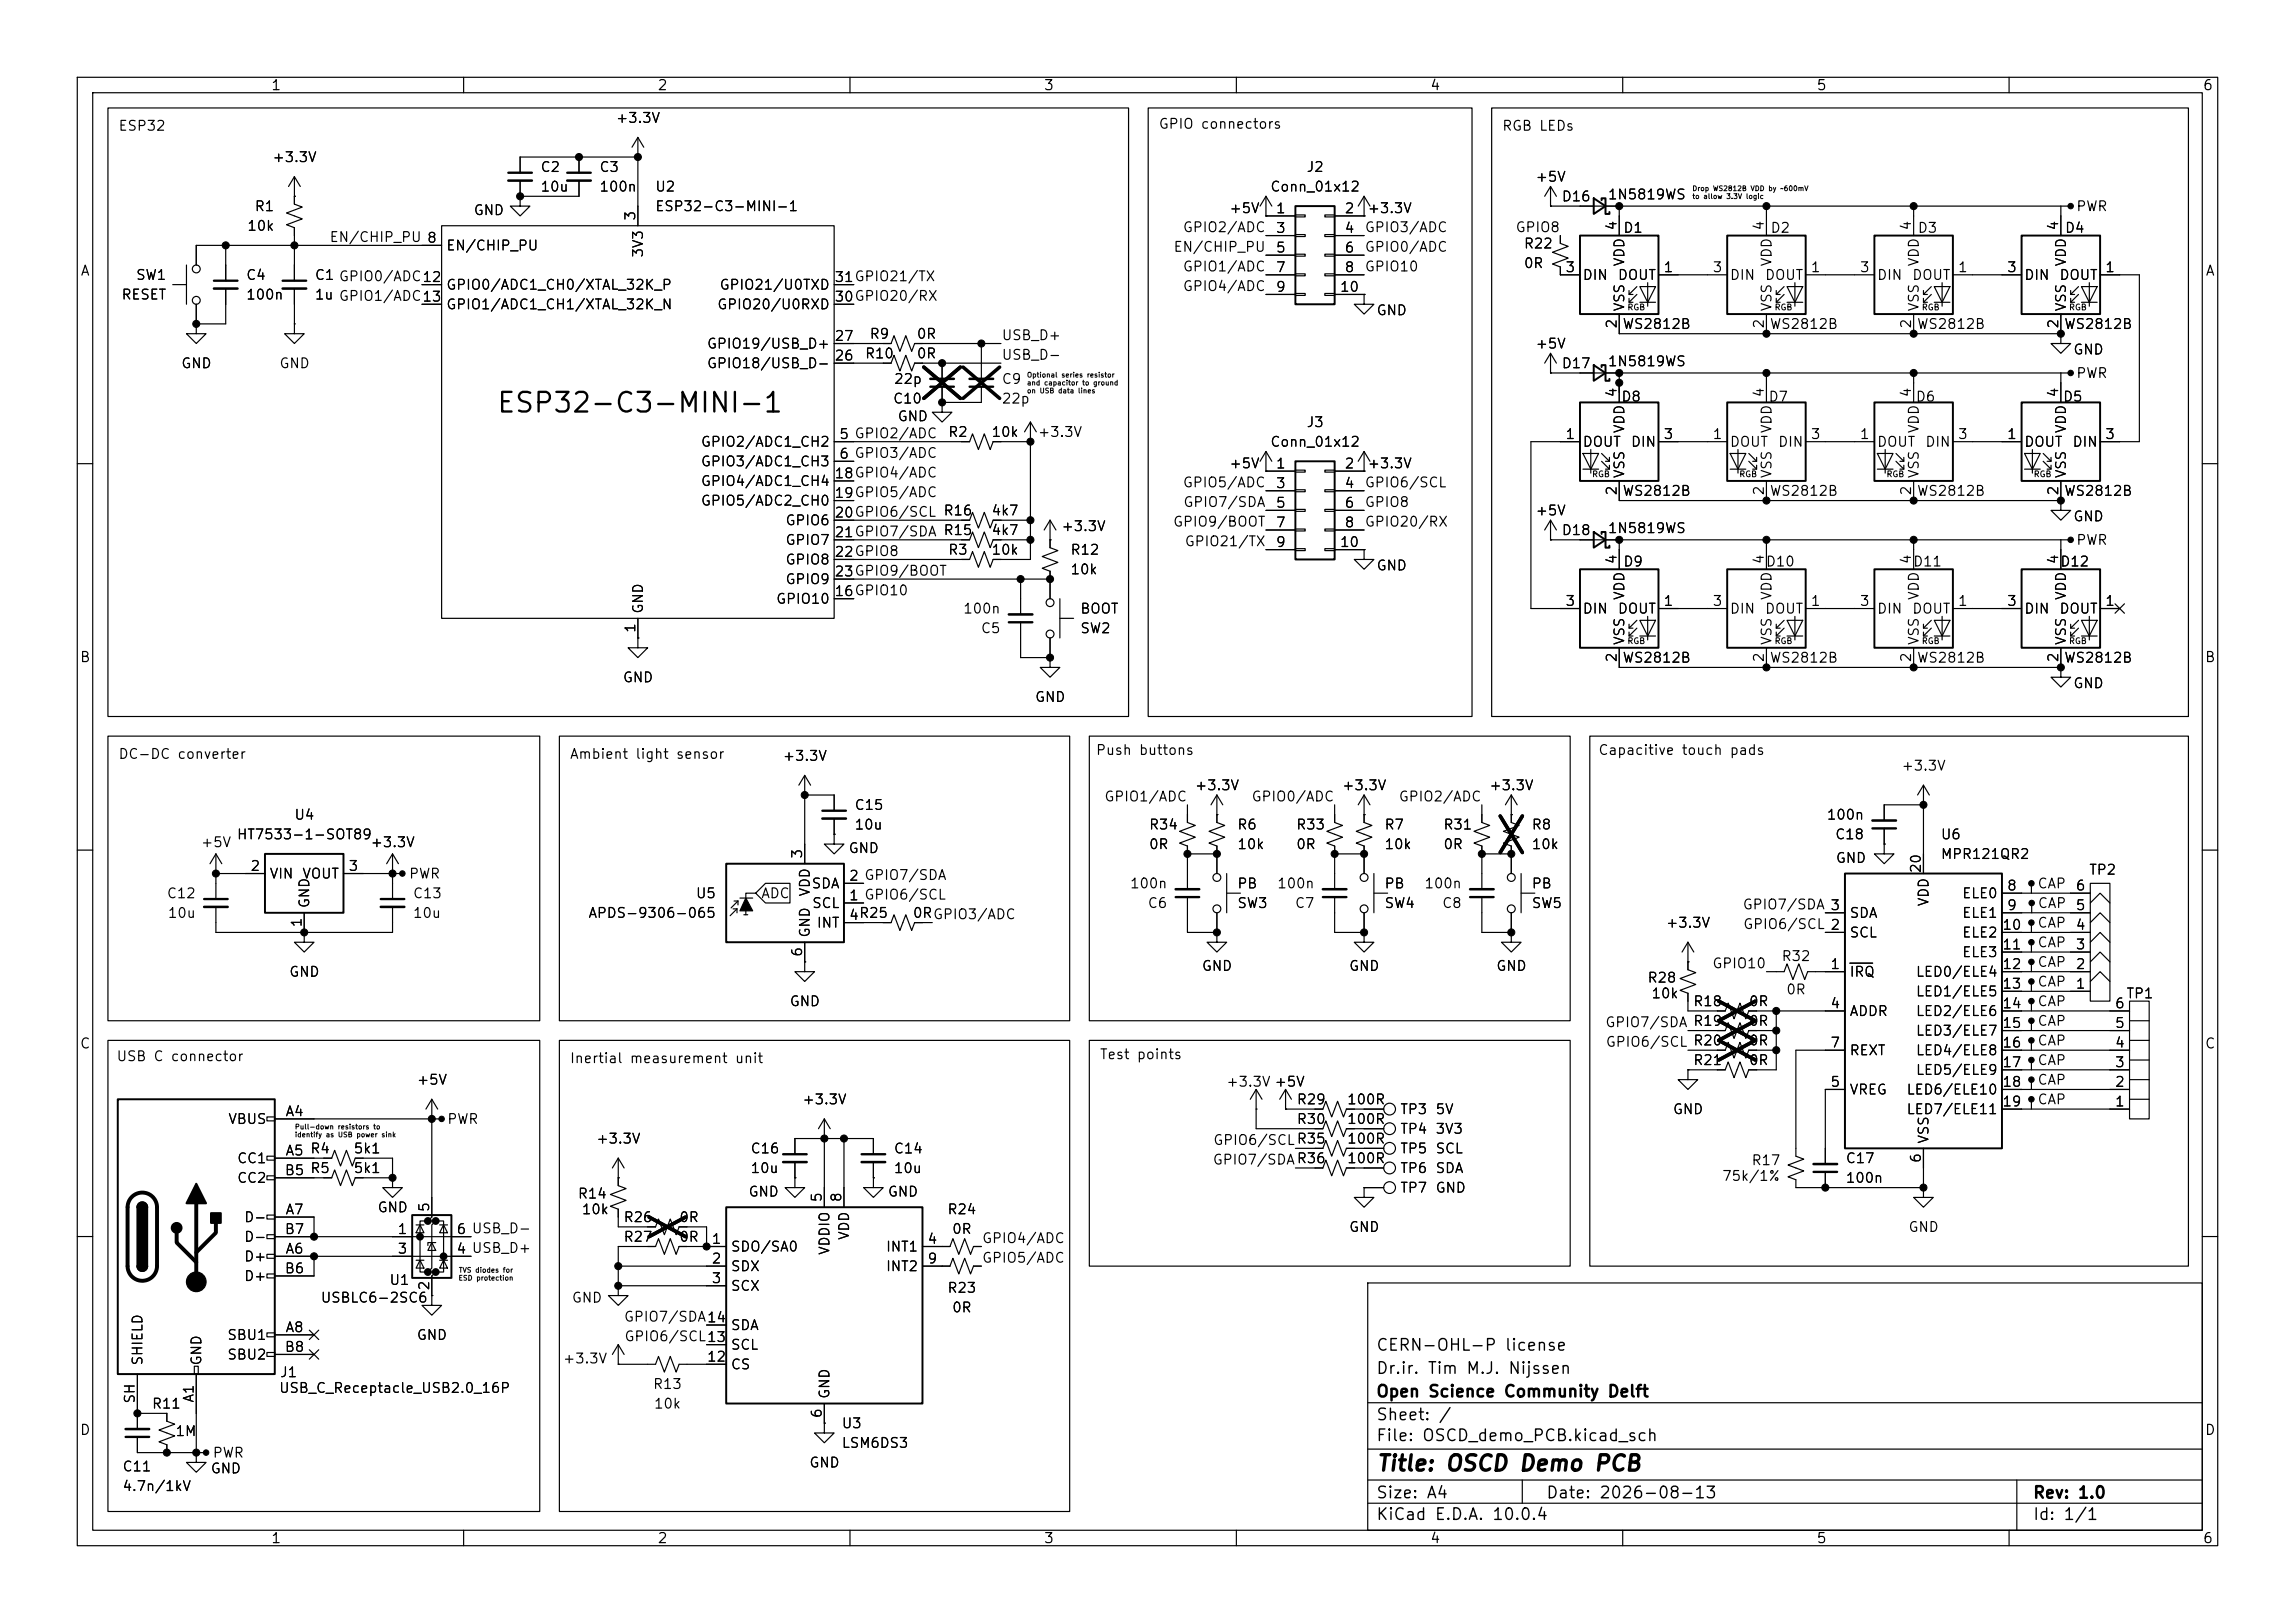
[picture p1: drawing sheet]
<svg xmlns="http://www.w3.org/2000/svg" width="297mm" height="210mm" viewBox="0 0 297 210" stroke-linecap="round" stroke-linejoin="round" font-family="sans-serif">
<defs><g id="words">
<text font-size="2.5" x="64.1" y="54">ESP32-C3-MINI-1</text>
<text font-size="2" x="178" y="190.8">Title: OSCD Demo PCB</text>
<g font-size="1.5">
<text x="178" y="178.2">Dr.ir. Tim M.J. Nijssen</text>
<text x="178" y="175.2">CERN-OHL-P license</text>
<text x="178" y="184.2">Sheet: /</text>
<text x="178" y="181.2">Open Science Community Delft</text>
<text x="178" y="186.9">File: OSCD_demo_PCB.kicad_sch</text>
<text x="178" y="197.1">KiCad E.D.A. 10.0.4</text>
<text x="178" y="194.3">Size: A4</text>
<text x="200" y="194.3">Date: 2026-08-13</text>
<text x="263" y="194.3">Rev: 1.0</text>
<text x="263" y="197.1">Id: 1/1</text>
</g>
<g font-size="1.3">
<text x="35" y="12">1</text>
<text x="85" y="12">2</text>
<text x="135" y="12">3</text>
<text x="185" y="12">4</text>
<text x="235" y="12">5</text>
<text x="285" y="12">6</text>
<text x="15.2" y="17.2">ESP32</text>
<text x="79.6" y="16.2">+3.3V</text>
<text x="149.9" y="17">GPIO connectors</text>
<text x="194.3" y="17.2">RGB LEDs</text>
<text x="35.2" y="21.3">+3.3V</text>
<text x="69.9" y="22.6">C2</text>
<text x="77.5" y="22.6">C3</text>
<text x="169" y="22.6">J2</text>
<text x="198.6" y="23.8">+5V</text>
<text x="32.9" y="27.6">R1</text>
<text x="61.2" y="28.1">GND</text>
<text x="69.9" y="25.1">10u</text>
<text x="77.5" y="25.1">100n</text>
<text x="82.5" y="28.6" transform="rotate(-90 82.5 28.6)">3</text>
<text x="84.7" y="25.1">U2</text>
<text x="84.7" y="27.6">ESP32-C3-MINI-1</text>
<text x="159" y="27.9">+5V</text>
<text x="164.3" y="25.1">Conn_01x12</text>
<text x="165" y="27.9">1</text>
<text x="173.9" y="27.9">2</text>
<text x="176.9" y="27.9">+3.3V</text>
<text x="202" y="26.4">D16</text>
<text x="208" y="26.1">1N5819WS</text>
<text x="209.5" y="29.9" transform="rotate(-90 209.5 29.9)">4</text>
<text x="228.6" y="29.9" transform="rotate(-90 228.6 29.9)">4</text>
<text x="247.6" y="29.9" transform="rotate(-90 247.6 29.9)">4</text>
<text x="266.7" y="29.9" transform="rotate(-90 266.7 29.9)">4</text>
<text x="268.6" y="27.6">PWR</text>
<text x="10.3" y="36">A</text>
<text x="31.9" y="30.2">10k</text>
<text x="42.6" y="31.6">EN/CHIP_PU 8</text>
<text x="55.2" y="31.7">8</text>
<text x="57.7" y="32.7">EN/CHIP_PU</text>
<text x="83.5" y="33.4" transform="rotate(-90 83.5 33.4)">3V3</text>
<text x="151.8" y="32.9">EN/CHIP_PU</text>
<text x="153" y="35.4">GPIO1/ADC</text>
<text x="153" y="30.4">GPIO2/ADC</text>
<text x="165" y="30.5">3</text>
<text x="165" y="33">5</text>
<text x="165" y="35.5">7</text>
<text x="173.9" y="30.5">4</text>
<text x="173.9" y="33">6</text>
<text x="173.9" y="35.5">8</text>
<text x="176.5" y="35.4">GPIO10</text>
<text x="176.5" y="30.4">GPIO3/ADC</text>
<text x="176.5" y="32.9">GPIO0/ADC</text>
<text x="196" y="30.4">GPIO8</text>
<text x="197.1" y="35">0R</text>
<text x="197.1" y="32.5">R22</text>
<text x="202.5" y="35.5">3</text>
<text x="210" y="30.4">D1</text>
<text x="210.5" y="34.6" transform="rotate(-90 210.5 34.6)">VDD</text>
<text x="215.2" y="35.5">1</text>
<text x="221.5" y="35.5">3</text>
<text x="229" y="30.4">D2</text>
<text x="229.6" y="34.6" transform="rotate(-90 229.6 34.6)">VDD</text>
<text x="234.2" y="35.5">1</text>
<text x="240.6" y="35.5">3</text>
<text x="248.1" y="30.4">D3</text>
<text x="248.6" y="34.6" transform="rotate(-90 248.6 34.6)">VDD</text>
<text x="253.3" y="35.5">1</text>
<text x="259.6" y="35.5">3</text>
<text x="267.1" y="30.4">D4</text>
<text x="267.7" y="34.6" transform="rotate(-90 267.7 34.6)">VDD</text>
<text x="272.3" y="35.5">1</text>
<text x="285.3" y="36">A</text>
<text x="15.6" y="39.1">RESET</text>
<text x="17.5" y="36.5">SW1</text>
<text x="31.8" y="36.5">C4</text>
<text x="31.8" y="39.1">100n</text>
<text x="40.6" y="36.5">C1 GPIO0/ADC12</text>
<text x="40.6" y="39.1">1u GPIO1/ADC13</text>
<text x="40.6" y="36.5">C1</text>
<text x="40.6" y="39.1">1u</text>
<text x="54.6" y="36.8">12</text>
<text x="54.6" y="39.3">13</text>
<text x="57.7" y="37.8">GPIO0/ADC1_CH0/XTAL_32K_P</text>
<text x="57.7" y="40.3">GPIO1/ADC1_CH1/XTAL_32K_N</text>
<text x="92.7" y="40.3">GPIO20/U0RXD</text>
<text x="93" y="37.8">GPIO21/U0TXD</text>
<text x="107.9" y="39.3">30GPIO20/RX</text>
<text x="107.9" y="36.8">31GPIO21/TX</text>
<text x="107.9" y="39.3">30</text>
<text x="107.9" y="36.8">31</text>
<text x="153" y="38">GPIO4/ADC</text>
<text x="165" y="38.1">9</text>
<text x="173.3" y="38.1">10</text>
<text x="178" y="41.1">GND</text>
<text x="204.7" y="36.5">DIN</text>
<text x="209.3" y="36.5">DOUT</text>
<text x="210.5" y="40.4" transform="rotate(-90 210.5 40.4)">VSS</text>
<text x="223.8" y="36.5">DIN</text>
<text x="228.3" y="36.5">DOUT</text>
<text x="229.6" y="40.4" transform="rotate(-90 229.6 40.4)">VSS</text>
<text x="242.8" y="36.5">DIN</text>
<text x="247.4" y="36.5">DOUT</text>
<text x="248.6" y="40.4" transform="rotate(-90 248.6 40.4)">VSS</text>
<text x="261.9" y="36.5">DIN</text>
<text x="266.4" y="36.5">DOUT</text>
<text x="267.7" y="40.4" transform="rotate(-90 267.7 40.4)">VSS</text>
<text x="23.4" y="48">GND</text>
<text x="36.1" y="48">GND</text>
<text x="91.4" y="48">GPIO18/USB_D-</text>
<text x="91.4" y="45.4">GPIO19/USB_D+</text>
<text x="107.9" y="47">26</text>
<text x="107.9" y="44.4">27</text>
<text x="111.8" y="46.7">R10</text>
<text x="112.5" y="44.2">R9</text>
<text x="118.5" y="46.7">0R</text>
<text x="118.5" y="44.2">0R</text>
<text x="129.5" y="46.9">USB_D-</text>
<text x="129.5" y="44.3">USB_D+</text>
<text x="198.6" y="45.4">+5V</text>
<text x="202" y="48">D17</text>
<text x="208" y="47.7">1N5819WS</text>
<text x="209.5" y="42.6" transform="rotate(-90 209.5 42.6)">2</text>
<text x="209.9" y="42.9">WS2812B</text>
<text x="228.6" y="42.6" transform="rotate(-90 228.6 42.6)">2</text>
<text x="228.9" y="42.9">WS2812B</text>
<text x="247.6" y="42.6" transform="rotate(-90 247.6 42.6)">2</text>
<text x="248" y="42.9">WS2812B</text>
<text x="266.7" y="42.6" transform="rotate(-90 266.7 42.6)">2</text>
<text x="267" y="42.9">WS2812B</text>
<text x="268.2" y="46.2">GND</text>
<text x="115.5" y="52.5">C10</text>
<text x="115.6" y="50">22p</text>
<text x="129.5" y="50">C9</text>
<text x="129.5" y="52.5">22p</text>
<text x="209.5" y="51.5" transform="rotate(-90 209.5 51.5)">4</text>
<text x="209.7" y="52.3">D8</text>
<text x="228.6" y="51.5" transform="rotate(-90 228.6 51.5)">4</text>
<text x="228.8" y="52.3">D7</text>
<text x="247.6" y="51.5" transform="rotate(-90 247.6 51.5)">4</text>
<text x="247.8" y="52.3">D6</text>
<text x="266.7" y="51.5" transform="rotate(-90 266.7 51.5)">4</text>
<text x="266.9" y="52.3">D5</text>
<text x="268.6" y="49.2">PWR</text>
<text x="90.6" y="58.1">GPIO2/ADC1_CH2</text>
<text x="108.5" y="57.1">5 GPIO2/ADC</text>
<text x="108.5" y="59.7">6 GPIO3/ADC</text>
<text x="108.5" y="57.1">5</text>
<text x="108.5" y="59.7">6</text>
<text x="116.1" y="54.8">GND</text>
<text x="122.6" y="56.9">R2</text>
<text x="128.2" y="56.9">10k</text>
<text x="134.2" y="56.9">+3.3V</text>
<text x="164.3" y="58.1">Conn_01x12</text>
<text x="169" y="55.6">J3</text>
<text x="202.5" y="57.1">1</text>
<text x="204.7" y="58.1">DOUT</text>
<text x="210.5" y="56.2" transform="rotate(-90 210.5 56.2)">VDD</text>
<text x="211" y="58.1">DIN</text>
<text x="215.2" y="57.1">3</text>
<text x="221.5" y="57.1">1</text>
<text x="223.8" y="58.1">DOUT</text>
<text x="229.6" y="56.2" transform="rotate(-90 229.6 56.2)">VDD</text>
<text x="230" y="58.1">DIN</text>
<text x="234.2" y="57.1">3</text>
<text x="240.6" y="57.1">1</text>
<text x="242.8" y="58.1">DOUT</text>
<text x="248.6" y="56.2" transform="rotate(-90 248.6 56.2)">VDD</text>
<text x="249.1" y="58.1">DIN</text>
<text x="253.3" y="57.1">3</text>
<text x="259.6" y="57.1">1</text>
<text x="261.9" y="58.1">DOUT</text>
<text x="267.7" y="56.2" transform="rotate(-90 267.7 56.2)">VDD</text>
<text x="268.1" y="58.1">DIN</text>
<text x="272.3" y="57.1">3</text>
<text x="90.6" y="60.7">GPIO3/ADC1_CH3</text>
<text x="90.6" y="63.2">GPIO4/ADC1_CH4</text>
<text x="90.6" y="65.7">GPIO5/ADC2_CH0</text>
<text x="107.9" y="62.2">18GPIO4/ADC</text>
<text x="107.9" y="64.7">19GPIO5/ADC</text>
<text x="107.9" y="62.2">18</text>
<text x="107.9" y="64.7">19</text>
<text x="153" y="63.4">GPIO5/ADC</text>
<text x="153" y="65.9">GPIO7/SDA</text>
<text x="159" y="60.9">+5V</text>
<text x="165" y="60.9">1</text>
<text x="165" y="63.5">3</text>
<text x="173.9" y="60.9">2</text>
<text x="173.9" y="63.5">4</text>
<text x="176.5" y="63.4">GPIO6/SCL</text>
<text x="176.5" y="65.9">GPIO8</text>
<text x="176.9" y="60.9">+3.3V</text>
<text x="209.5" y="64.2" transform="rotate(-90 209.5 64.2)">2</text>
<text x="209.9" y="64.5">WS2812B</text>
<text x="210.5" y="62" transform="rotate(-90 210.5 62)">VSS</text>
<text x="228.6" y="64.2" transform="rotate(-90 228.6 64.2)">2</text>
<text x="228.9" y="64.5">WS2812B</text>
<text x="229.6" y="62" transform="rotate(-90 229.6 62)">VSS</text>
<text x="247.6" y="64.2" transform="rotate(-90 247.6 64.2)">2</text>
<text x="248" y="64.5">WS2812B</text>
<text x="248.6" y="62" transform="rotate(-90 248.6 62)">VSS</text>
<text x="266.7" y="64.2" transform="rotate(-90 266.7 64.2)">2</text>
<text x="267" y="64.5">WS2812B</text>
<text x="267.7" y="62" transform="rotate(-90 267.7 62)">VSS</text>
<text x="101.6" y="68.3">GPIO6</text>
<text x="101.6" y="70.8">GPIO7</text>
<text x="107.9" y="67.3">20GPIO6/SCL R16</text>
<text x="107.9" y="69.8">21GPIO7/SDA R15</text>
<text x="107.9" y="67.3">20</text>
<text x="107.9" y="69.8">21</text>
<text x="122" y="69.6">R15</text>
<text x="122" y="67">R16</text>
<text x="128.2" y="69.6">4k7</text>
<text x="128.2" y="67">4k7</text>
<text x="137.3" y="69">+3.3V</text>
<text x="151.7" y="68.5">GPIO9/BOOT</text>
<text x="153.2" y="71">GPIO21/TX</text>
<text x="165" y="66">5</text>
<text x="165" y="68.6">7</text>
<text x="165" y="71.1">9</text>
<text x="173.3" y="71.1">10</text>
<text x="173.9" y="66">6</text>
<text x="173.9" y="68.6">8</text>
<text x="176.5" y="68.5">GPIO20/RX</text>
<text x="198.6" y="67">+5V</text>
<text x="202" y="69.6">D18</text>
<text x="208" y="69.3">1N5819WS</text>
<text x="268.2" y="67.8">GND</text>
<text x="268.6" y="70.8">PWR</text>
<text x="101.6" y="73.4">GPIO8</text>
<text x="101.6" y="75.9">GPIO9</text>
<text x="107.9" y="77.4">16GPIO10</text>
<text x="107.9" y="72.4">22GPIO8</text>
<text x="107.9" y="74.9">23GPIO9/BOOT</text>
<text x="107.9" y="77.4">16</text>
<text x="107.9" y="72.4">22</text>
<text x="107.9" y="74.9">23</text>
<text x="122.6" y="72.1">R3</text>
<text x="128.2" y="72.1">10k</text>
<text x="138.4" y="74.6">10k</text>
<text x="138.4" y="72.1">R12</text>
<text x="178" y="74.1">GND</text>
<text x="209.5" y="73.1" transform="rotate(-90 209.5 73.1)">4</text>
<text x="210" y="73.6">D9</text>
<text x="210.5" y="77.7" transform="rotate(-90 210.5 77.7)">VDD</text>
<text x="228.4" y="73.6">D10</text>
<text x="228.6" y="73.1" transform="rotate(-90 228.6 73.1)">4</text>
<text x="229.6" y="77.7" transform="rotate(-90 229.6 77.7)">VDD</text>
<text x="247.5" y="73.6">D11</text>
<text x="247.6" y="73.1" transform="rotate(-90 247.6 73.1)">4</text>
<text x="248.6" y="77.7" transform="rotate(-90 248.6 77.7)">VDD</text>
<text x="266.5" y="73.6">D12</text>
<text x="266.7" y="73.1" transform="rotate(-90 266.7 73.1)">4</text>
<text x="267.7" y="77.7" transform="rotate(-90 267.7 77.7)">VDD</text>
<text x="82.5" y="82" transform="rotate(-90 82.5 82)">1</text>
<text x="83.5" y="79.5" transform="rotate(-90 83.5 79.5)">GND</text>
<text x="100.3" y="78.4">GPIO10</text>
<text x="124.5" y="79.7">100n</text>
<text x="126.8" y="82.2">C5</text>
<text x="139.7" y="82.3">SW2</text>
<text x="139.7" y="79.7">BOOT</text>
<text x="202.5" y="78.7">3</text>
<text x="204.7" y="79.7">DIN</text>
<text x="209.3" y="79.7">DOUT</text>
<text x="210.5" y="83.6" transform="rotate(-90 210.5 83.6)">VSS</text>
<text x="215.2" y="78.7">1</text>
<text x="221.5" y="78.7">3</text>
<text x="223.8" y="79.7">DIN</text>
<text x="228.3" y="79.7">DOUT</text>
<text x="229.6" y="83.6" transform="rotate(-90 229.6 83.6)">VSS</text>
<text x="234.2" y="78.7">1</text>
<text x="240.6" y="78.7">3</text>
<text x="242.8" y="79.7">DIN</text>
<text x="247.4" y="79.7">DOUT</text>
<text x="248.6" y="83.6" transform="rotate(-90 248.6 83.6)">VSS</text>
<text x="253.3" y="78.7">1</text>
<text x="259.6" y="78.7">3</text>
<text x="261.9" y="79.7">DIN</text>
<text x="266.4" y="79.7">DOUT</text>
<text x="267.7" y="83.6" transform="rotate(-90 267.7 83.6)">VSS</text>
<text x="272.3" y="78.7">1</text>
<text x="10.3" y="86">B</text>
<text x="80.5" y="88.6">GND</text>
<text x="209.5" y="85.8" transform="rotate(-90 209.5 85.8)">2</text>
<text x="209.9" y="86.1">WS2812B</text>
<text x="228.6" y="85.8" transform="rotate(-90 228.6 85.8)">2</text>
<text x="228.9" y="86.1">WS2812B</text>
<text x="247.6" y="85.8" transform="rotate(-90 247.6 85.8)">2</text>
<text x="248" y="86.1">WS2812B</text>
<text x="266.7" y="85.8" transform="rotate(-90 266.7 85.8)">2</text>
<text x="267" y="86.1">WS2812B</text>
<text x="268.2" y="89.4">GND</text>
<text x="285.3" y="86">B</text>
<text x="133.9" y="91.1">GND</text>
<text x="15.2" y="98.5">DC-DC converter</text>
<text x="73.7" y="98.5">Ambient light sensor</text>
<text x="101.2" y="98.8">+3.3V</text>
<text x="141.7" y="98">Push buttons</text>
<text x="206.8" y="98">Capacitive touch pads</text>
<text x="246" y="100">+3.3V</text>
<text x="38" y="106.4">U4</text>
<text x="110.5" y="105.1">C15</text>
<text x="110.5" y="107.7">10u</text>
<text x="142.8" y="104">GPIO1/ADC</text>
<text x="148.6" y="107.7">R34</text>
<text x="154.5" y="102.6">+3.3V</text>
<text x="160" y="107.7">R6</text>
<text x="161.9" y="104">GPIO0/ADC</text>
<text x="167.6" y="107.7">R33</text>
<text x="173.6" y="102.6">+3.3V</text>
<text x="179.1" y="107.7">R7</text>
<text x="180.9" y="104">GPIO2/ADC</text>
<text x="186.7" y="107.7">R31</text>
<text x="192.6" y="102.6">+3.3V</text>
<text x="198.1" y="107.7">R8</text>
<text x="236.3" y="106.4">100n</text>
<text x="25.9" y="109.9">+5V</text>
<text x="30.6" y="108.9">HT7533-1-SOT89</text>
<text x="32.3" y="113">2</text>
<text x="45" y="113">3</text>
<text x="47.9" y="109.9">+3.3V</text>
<text x="104.1" y="111.2" transform="rotate(-90 104.1 111.2)">3</text>
<text x="109.7" y="110.7">GND</text>
<text x="148.6" y="110.2">0R</text>
<text x="160" y="110.2">10k</text>
<text x="167.6" y="110.2">0R</text>
<text x="179.1" y="110.2">10k</text>
<text x="186.7" y="110.2">0R</text>
<text x="198.1" y="110.2">10k</text>
<text x="237.4" y="108.9">C18</text>
<text x="237.5" y="112">GND</text>
<text x="248.9" y="113.1" transform="rotate(-90 248.9 113.1)">20</text>
<text x="251.1" y="111.5">MPR121QR2</text>
<text x="251.1" y="108.9">U6</text>
<text x="270.3" y="113.5">TP2</text>
<text x="21.5" y="116.5">C12</text>
<text x="21.6" y="119.1">10u</text>
<text x="34.8" y="114">VIN</text>
<text x="39" y="114">VOUT</text>
<text x="40.3" y="117.6" transform="rotate(-90 40.3 117.6)">GND</text>
<text x="52.8" y="114">PWR</text>
<text x="53.3" y="116.5">C13</text>
<text x="53.3" y="119.1">10u</text>
<text x="76" y="119.1">APDS-9306-065</text>
<text x="90" y="116.5">U5</text>
<text x="98.4" y="116.5">ADC</text>
<text x="104.9" y="115.3">SDA</text>
<text x="105" y="117.8">SCL</text>
<text x="105.1" y="116.1" transform="rotate(-90 105.1 116.1)">VDD</text>
<text x="109.8" y="116.8">1 GPIO6/SCL</text>
<text x="109.8" y="114.3">2 GPIO7/SDA</text>
<text x="109.8" y="119.4">4R25</text>
<text x="109.8" y="116.8">1</text>
<text x="109.8" y="114.3">2</text>
<text x="118" y="119.1">0RGPIO3/ADC</text>
<text x="118" y="119.1">0R</text>
<text x="146.1" y="115.3">100n</text>
<text x="148.4" y="117.8">C6</text>
<text x="160" y="117.8">SW3</text>
<text x="160" y="115.3">PB</text>
<text x="165.2" y="115.3">100n</text>
<text x="167.5" y="117.8">C7</text>
<text x="179.1" y="117.8">SW4</text>
<text x="179.1" y="115.3">PB</text>
<text x="184.2" y="115.3">100n</text>
<text x="186.5" y="117.8">C8</text>
<text x="198.1" y="117.8">SW5</text>
<text x="198.1" y="115.3">PB</text>
<text x="225.4" y="118">GPIO7/SDA 3</text>
<text x="236.8" y="118.1">3</text>
<text x="239.3" y="119.1">SDA</text>
<text x="249.9" y="117.4" transform="rotate(-90 249.9 117.4)">VDD</text>
<text x="253.8" y="116.5">ELE0</text>
<text x="253.8" y="119.1">ELE1</text>
<text x="259.6" y="115.5">8</text>
<text x="259.6" y="118.1">9</text>
<text x="263.6" y="115.3">CAP</text>
<text x="263.6" y="117.8">CAP</text>
<text x="268.5" y="118.1">5</text>
<text x="268.5" y="115.5">6</text>
<text x="39.3" y="120.1" transform="rotate(-90 39.3 120.1)">1</text>
<text x="104.1" y="123.9" transform="rotate(-90 104.1 123.9)">6</text>
<text x="105.1" y="121.4" transform="rotate(-90 105.1 121.4)">GND</text>
<text x="105.6" y="120.4">INT</text>
<text x="155.4" y="125.9">GND</text>
<text x="174.5" y="125.9">GND</text>
<text x="193.5" y="125.9">GND</text>
<text x="215.5" y="120.4">+3.3V</text>
<text x="221.5" y="125.6">GPIO10</text>
<text x="225.5" y="120.5">GPIO6/SCL 2</text>
<text x="230.5" y="124.7">R32</text>
<text x="236.8" y="125.7">1</text>
<text x="236.8" y="120.6">2</text>
<text x="239.3" y="121.6">SCL</text>
<text x="253.8" y="121.6">ELE2</text>
<text x="253.8" y="124.2">ELE3</text>
<text x="259" y="120.6">10</text>
<text x="259" y="123.2">11</text>
<text x="259" y="125.7">12</text>
<text x="263.6" y="122.9">CAP</text>
<text x="263.6" y="120.4">CAP</text>
<text x="263.6" y="125.4">CAP</text>
<text x="268.5" y="125.7">2</text>
<text x="268.5" y="123.2">3</text>
<text x="268.5" y="120.6">4</text>
<text x="37.3" y="126.7">GND</text>
<text x="102.1" y="130.5">GND</text>
<text x="213.1" y="127.5">R28</text>
<text x="213.6" y="129.5">10k</text>
<text x="219" y="130.5">R18</text>
<text x="226.2" y="130.5">0R</text>
<text x="231.1" y="129">0R</text>
<text x="236.8" y="130.8">4</text>
<text x="239.3" y="126.7">IRQ</text>
<text x="239.3" y="131.8">ADDR</text>
<text x="247.8" y="126.7">LED0/ELE4</text>
<text x="247.8" y="129.2">LED1/ELE5</text>
<text x="247.8" y="131.8">LED2/ELE6</text>
<text x="259" y="128.2">13</text>
<text x="259" y="130.8">14</text>
<text x="263.6" y="128">CAP</text>
<text x="263.6" y="130.5">CAP</text>
<text x="268.5" y="128.2">1</text>
<text x="273.6" y="130.8">6</text>
<text x="275.1" y="129.5">TP1</text>
<text x="10.3" y="136">C</text>
<text x="15" y="137.6">USB C connector</text>
<text x="73.7" y="137.9">Inertial measurement unit</text>
<text x="142.2" y="137.4">Test points</text>
<text x="207.7" y="133.2">GPIO7/SDA R19</text>
<text x="207.7" y="135.8">GPIO6/SCL R20</text>
<text x="219" y="135.6">R20</text>
<text x="219" y="133.1">R19</text>
<text x="226.2" y="135.6">0R</text>
<text x="226.2" y="133.1">0R</text>
<text x="236.8" y="135.9">7</text>
<text x="239.3" y="136.9">REXT</text>
<text x="247.8" y="134.3">LED3/ELE7</text>
<text x="247.8" y="136.9">LED4/ELE8</text>
<text x="259" y="133.3">15</text>
<text x="259" y="135.9">16</text>
<text x="263.6" y="135.6">CAP</text>
<text x="263.6" y="133.1">CAP</text>
<text x="273.6" y="135.9">4</text>
<text x="273.6" y="133.3">5</text>
<text x="285.3" y="136">C</text>
<text x="53.8" y="140.7">+5V</text>
<text x="103.7" y="143.2">+3.3V</text>
<text x="158.6" y="140.9">+3.3V +5V</text>
<text x="164.8" y="140.9">+5V</text>
<text x="167.7" y="143.2">R29</text>
<text x="174.2" y="143.2">100R</text>
<text x="219" y="138.1">R21</text>
<text x="226.2" y="138.1">0R</text>
<text x="236.8" y="140.9">5</text>
<text x="239.3" y="141.9">VREG</text>
<text x="246.6" y="141.9">LED6/ELE10</text>
<text x="247.8" y="139.4">LED5/ELE9</text>
<text x="259" y="138.4">17</text>
<text x="259" y="140.9">18</text>
<text x="259" y="143.5">19</text>
<text x="263.6" y="140.7">CAP</text>
<text x="263.6" y="138.1">CAP</text>
<text x="263.6" y="143.2">CAP</text>
<text x="273.6" y="143.5">1</text>
<text x="273.6" y="140.9">2</text>
<text x="273.6" y="138.4">3</text>
<text x="29.4" y="145.8">VBUS</text>
<text x="36.8" y="144.8">A4</text>
<text x="36.8" y="149.8">A5 R4</text>
<text x="45.7" y="149.6">5k1</text>
<text x="57.8" y="145.8">PWR</text>
<text x="77.1" y="148.3">+3.3V</text>
<text x="97" y="149.6">C16</text>
<text x="115.6" y="149.6">C14</text>
<text x="156.9" y="148.5">GPIO6/SCLR35</text>
<text x="167.7" y="145.8">R30</text>
<text x="167.7" y="148.3">R35</text>
<text x="174.2" y="148.3">100R</text>
<text x="174.2" y="145.8">100R</text>
<text x="181.1" y="147">TP4</text>
<text x="181.1" y="144.5">TP3</text>
<text x="181.1" y="149.6">TP5</text>
<text x="185.7" y="144.5">5V</text>
<text x="185.7" y="147">3V3</text>
<text x="185.7" y="149.6">SCL</text>
<text x="216.4" y="144.5">GND</text>
<text x="246.6" y="144.5">LED7/ELE11</text>
<text x="249.9" y="148.1" transform="rotate(-90 249.9 148.1)">VSS</text>
<text x="30.6" y="150.8">CC1</text>
<text x="30.6" y="153.4">CC2</text>
<text x="36.8" y="152.4">B5 R5</text>
<text x="45.7" y="152.1">5k1</text>
<text x="74.7" y="155.4">R14</text>
<text x="96.8" y="155.1">GND</text>
<text x="97" y="152.1">10u</text>
<text x="106.7" y="155.6" transform="rotate(-90 106.7 155.6)">5</text>
<text x="109.2" y="155.6" transform="rotate(-90 109.2 155.6)">8</text>
<text x="114.8" y="155.1">GND</text>
<text x="115.6" y="152.1">10u</text>
<text x="156.9" y="151">GPIO7/SDAR36</text>
<text x="167.7" y="150.8">R36</text>
<text x="174.2" y="150.8">100R</text>
<text x="181.1" y="152.1">TP6</text>
<text x="181.1" y="154.6">TP7</text>
<text x="185.7" y="152.1">SDA</text>
<text x="185.7" y="154.6">GND</text>
<text x="222.8" y="153.1">75k/1%</text>
<text x="226.6" y="151.1">R17</text>
<text x="238.8" y="153.4">100n</text>
<text x="238.8" y="150.8">C17</text>
<text x="248.9" y="150.6" transform="rotate(-90 248.9 150.6)">6</text>
<text x="31.5" y="158.5">D-</text>
<text x="31.5" y="161">D-</text>
<text x="36.8" y="160">B7</text>
<text x="36.8" y="157.5">A7</text>
<text x="48.8" y="157.2">GND</text>
<text x="51.4" y="160">1</text>
<text x="55.9" y="156.9" transform="rotate(-90 55.9 156.9)">5</text>
<text x="59" y="160">6 USB_D-</text>
<text x="59" y="160">6</text>
<text x="75.2" y="157.4">10k</text>
<text x="80.6" y="161">R27</text>
<text x="80.6" y="158.5">R26</text>
<text x="87.8" y="161">0R</text>
<text x="87.8" y="158.5">0R</text>
<text x="92" y="161.3">1</text>
<text x="110.2" y="160.5" transform="rotate(-90 110.2 160.5)">VDD</text>
<text x="119.9" y="161.3">4</text>
<text x="122.5" y="157.4">R24</text>
<text x="123.1" y="160">0R</text>
<text x="127" y="161.2">GPIO4/ADC</text>
<text x="174.5" y="159.7">GND</text>
<text x="246.9" y="159.7">GND</text>
<text x="31.5" y="163.5">D+</text>
<text x="31.5" y="166.1">D+</text>
<text x="36.8" y="165.1">B6</text>
<text x="36.8" y="162.5">A6</text>
<text x="50.3" y="166.6">U1</text>
<text x="51.4" y="162.5">3</text>
<text x="55.9" y="167.1" transform="rotate(-90 55.9 167.1)">2</text>
<text x="59" y="162.5">4 USB_D+</text>
<text x="59" y="162.5">4</text>
<text x="92" y="163.8">2</text>
<text x="92" y="166.3">3</text>
<text x="94.5" y="162.3">SDO/SA0</text>
<text x="94.5" y="164.8">SDX</text>
<text x="94.5" y="167.3">SCX</text>
<text x="107.7" y="162.5" transform="rotate(-90 107.7 162.5)">VDDIO</text>
<text x="114.6" y="162.3">INT1</text>
<text x="114.6" y="164.8">INT2</text>
<text x="119.9" y="163.8">9</text>
<text x="122.5" y="167.6">R23</text>
<text x="127" y="163.7">GPIO5/ADC</text>
<text x="29.3" y="173.7">SBU1</text>
<text x="36.8" y="172.7">A8</text>
<text x="41.4" y="168.9">USBLC6-2SC6</text>
<text x="53.8" y="173.7">GND</text>
<text x="73.9" y="168.9">GND</text>
<text x="80.7" y="171.3">GPIO7/SDA14</text>
<text x="80.7" y="173.9">GPIO6/SCL13</text>
<text x="91.4" y="174">13</text>
<text x="91.4" y="171.4">14</text>
<text x="94.5" y="172.4">SDA</text>
<text x="123.1" y="170.1">0R</text>
<text x="18.8" y="176.8" transform="rotate(-90 18.8 176.8)">SHIELD</text>
<text x="26.4" y="176.8" transform="rotate(-90 26.4 176.8)">GND</text>
<text x="29.3" y="176.2">SBU2</text>
<text x="36.1" y="178.5">J1</text>
<text x="36.8" y="175.2">B8</text>
<text x="72.7" y="176.7">+3.3V</text>
<text x="91.4" y="176.5">12</text>
<text x="94.5" y="177.5">CS</text>
<text x="94.5" y="175">SCL</text>
<text x="10.3" y="186">D</text>
<text x="17.8" y="181.7" transform="rotate(-90 17.8 181.7)">SH</text>
<text x="19.6" y="182.6">R11</text>
<text x="25.4" y="181.6" transform="rotate(-90 25.4 181.6)">A1</text>
<text x="36" y="180.5">USB_C_Receptacle_USB2.0_16P</text>
<text x="84.4" y="180">R13</text>
<text x="84.5" y="182.6">10k</text>
<text x="106.7" y="183.6" transform="rotate(-90 106.7 183.6)">6</text>
<text x="107.7" y="181.1" transform="rotate(-90 107.7 181.1)">GND</text>
<text x="108.8" y="185.1">U3</text>
<text x="285.3" y="186">D</text>
<text x="15.8" y="190.7">C11</text>
<text x="22.6" y="186.1">1M</text>
<text x="27.2" y="191">GND</text>
<text x="27.4" y="188.9">PWR</text>
<text x="104.6" y="190.2">GND</text>
<text x="108.8" y="187.7">LSM6DS3</text>
<text x="15.8" y="193.2">4.7n/1kV</text>
<text x="35" y="200">1</text>
<text x="85" y="200">2</text>
<text x="135" y="200">3</text>
<text x="185" y="200">4</text>
<text x="235" y="200">5</text>
<text x="285" y="200">6</text>
</g>
<g font-size=".8">
<text x="210.5" y="40.3">RGB</text>
<text x="229.6" y="40.3">RGB</text>
<text x="248.6" y="40.3">RGB</text>
<text x="267.7" y="40.3">RGB</text>
<text x="206" y="61.9">RGB</text>
<text x="225" y="61.9">RGB</text>
<text x="244.1" y="61.9">RGB</text>
<text x="263.1" y="61.9">RGB</text>
<text x="210.5" y="83.5">RGB</text>
<text x="229.6" y="83.5">RGB</text>
<text x="248.6" y="83.5">RGB</text>
<text x="267.7" y="83.5">RGB</text>
</g>
<g font-size=".6">
<text x="218.9" y="24.9">Drop WS2812B VDD by ~600mV</text>
<text x="218.9" y="25.9">to allow 3.3V logic</text>
<text x="132.8" y="49">Optional series resistor</text>
<text x="132.8" y="50">and capacitor to ground</text>
<text x="132.8" y="51">on USB data lines</text>
<text x="38.1" y="146.3">Pull-down resistors to</text>
<text x="38.1" y="147.3">identify as USB power sink</text>
<text x="59.3" y="165.8">ESD protection</text>
<text x="59.3" y="164.8">TVS diodes for</text>
</g>
</g></defs>
<g fill="none" stroke="#000" stroke-width=".15">
<path d="M10 10h277v190h-277zM12 12h273v186h-273zM14 14h132v78.7h-132zM60 10v2M82.5 17.8l-.7 1.3M82.5 17.8l.8 1.3M82.5 17.8v11.4M110 10v2M148.6 14h41.9v78.7h-41.9zM160 10v2M193 14h90.2v78.7h-90.2zM210 10v2"/>
<path d="M260 10v2M22.4 36.8h1.7M24.1 34.3v5.1M25.4 39.4v2.5M29.2 31.8v4.5M29.2 37.3v4.6h-3.8M38.1 22.9v3.5l1 .4-2 .8 2 .7-2 .8 1 .4v6.8M38.1 25.4h.1M38.1 37.3v4.6M38.1 22.9l-.8 1.2M38.1 22.9l.8 1.2M54.6 36.8h2.5"/>
<path d="M54.6 39.4h2.5M57.1 29.2h50.8v50.8h-50.8zM57.1 31.8h-31.7v2.5M67.3 25.4v1.3h1.3l-1.3 1.2-1.3-1.2h1.3M67.3 25.4h.1M67.3 23.4v2M74.9 20.3v2.1M74.9 23.4v2h-7.6M82.5 20.3h.1M82.5 20.3h-15.2v2.1M107.9 36.8h2.6M107.9 39.4h2.6"/>
<path d="M163.8 27.9h.1M163.8 38.1h3.8M163.8 35.6h3.8M163.8 25.4v2.5M163.8 25.4l-.7 1.3M163.8 25.4l.8 1.3M163.8 27.9h3.8M163.8 30.5h3.8M163.8 33h3.8M167.6 27.8h1.3v.3h-1.3zM167.6 30.4h1.3v.2h-1.3zM167.6 32.9h1.3v.2h-1.3z"/>
<path d="M167.6 35.4h1.3v.3h-1.3zM167.6 38h1.3v.2h-1.3zM171.4 27.8h1.3v.3h-1.3zM171.4 30.4h1.3v.2h-1.3zM171.4 32.9h1.3v.2h-1.3zM171.4 35.4h1.3v.3h-1.3zM171.4 38h1.3v.2h-1.3zM172.7 38.1h3.8M172.7 35.6h3.8M172.7 27.9h3.8M172.7 30.5h3.8M172.7 33h3.8"/>
<path d="M176.5 38.1v1.3h1.3l-1.3 1.2-1.2-1.2h1.2M176.5 38.1h.1M176.5 27.9h.1M176.5 25.4v2.5M176.5 25.4l-.7 1.3M176.5 25.4l.8 1.3M200.7 26.7h.1M200.7 26.7h66.9M200.7 24.1v2.6M200.7 24.1l-.8 1.3M200.7 24.1l.7 1.3M201.9 30.5v1l1 .4-2 .7 2 .8-2 .8 1 .3v1.1h2.6"/>
<path d="M209.5 26.7v3.8M210.8 38.1h.5M210.8 39.1h.5M211.8 37.1l-1 1v-.5M211.8 38.1l-1 1v-.5M212.2 37.1h2l-1 2zM212.2 39.1h2M213.2 36.6v3M214.6 35.6h8.9M228.6 26.7v3.8M229.9 38.1h.5M229.9 39.1h.5"/>
<path d="M230.9 37.1l-1 1v-.5M230.9 38.1l-1 1v-.5M231.3 37.1h2l-1 2zM231.3 39.1h2M232.3 36.6v3M233.7 35.6h8.9M247.6 26.7v3.8M248.9 38.1h.5M248.9 39.1h.5M249.9 37.1l-1 1v-.5M249.9 38.1l-1 1v-.5M250.3 37.1h2l-1 2z"/>
<path d="M250.3 39.1h2M251.3 36.6v3M252.7 35.6h8.9M266.7 26.7v3.8M268 38.1h.5M268 39.1h.5M269 37.1l-1 1v-.5M269 38.1l-1 1v-.5M269.4 37.1h2l-1 2zM269.4 39.1h2M270.4 36.6v3M271.8 35.6h5.1v21.6h-5.1"/>
<path d="M25.4 41.9v1.3h1.3l-1.3 1.3-1.3-1.3h1.3M25.4 41.9h.1M38.1 41.9v1.3h1.3l-1.3 1.3-1.3-1.3h1.3M38.1 41.9h.1M107.9 57.2h17.6l.4-1.1 .7 2.1 .8-2.1 .7 2.1 .4-1h4.8M107.9 47h7.4l.4-1 .8 2 .7-2 .8 2 .4-1h11.1M107.9 44.5h7.4l.4-1.1 .8 2.1 .7-2.1 .8 2.1 .4-1h11.1M107.9 59.7h2.6M121.9 52.1v1.2h1.3l-1.3 1.3-1.3-1.3h1.3M121.9 52.1h.1M121.9 47v2M121.9 50v2.1"/>
<path d="M127 44.5v4.5M127 50v2.1h-5.1M133.3 57.2h.1M133.3 54.6v17.8h-4.8l-.4 1-.7-2-.8 2-.7-2-.4 1h-17.6M133.3 54.6l-.7 1.3M133.3 54.6l.8 1.3M163.8 58.4l-.7 1.3M163.8 58.4l.8 1.3M163.8 58.4v2.6M176.5 58.4v2.6M176.5 58.4l-.7 1.3M176.5 58.4l.8 1.3"/>
<path d="M200.7 48.3h.1M200.7 48.3h66.9M200.7 45.7l-.8 1.3M200.7 45.7l.7 1.3M200.7 45.7v2.6M204.5 57.2h-6.4v21.5h6.4M204.9 58.7h2l-1 2zM205.9 58.2v3M207.3 58.7l1 1v-.5M207.3 59.7l1 1v-.5M207.8 59.7h.5M209.5 40.6v2.6h57.2"/>
<path d="M209.5 48.3v3.8M214.6 57.2h8.9M223.9 58.7h2l-1 2zM224.9 58.2v3M226.3 58.7l1 1v-.5M226.3 59.7l1 1v-.5M226.8 59.7h.5M228.6 40.6v2.6M228.6 48.3v3.8M233.7 57.2h8.9M243 58.7h2l-1 2zM244 58.2v3"/>
<path d="M245.4 58.7l1 1v-.5M245.4 59.7l1 1v-.5M245.9 59.7h.5M247.6 40.6v2.6M247.6 48.3v3.8M252.7 57.2h8.9M262 58.7h2l-1 2zM263 58.2v3M264.4 58.7l1 1v-.5M264.4 59.7l1 1v-.5M264.9 59.7h.5M266.7 43.2v1.3h1.3l-1.3 1.2-1.3-1.2h1.3"/>
<path d="M266.7 43.2h.1M266.7 40.6v2.6M266.7 48.3v3.8M10 60h2M107.9 69.9h17.6l.4-1.1 .7 2.1 .8-2.1 .7 2.1 .4-1h4.8M107.9 67.3h17.6l.4-1 .7 2 .8-2 .7 2 .4-1h4.8M107.9 77.5h2.6M107.9 62.2h2.6M107.9 64.8h2.6M107.9 74.9h28M132.1 74.9v4.6M135.9 67.3v3.6l1 .3-2 .8 2 .8-2 .7 1 .4v3.6"/>
<path d="M135.9 69.9h.1M135.9 67.3l-.8 1.3M135.9 67.3l.8 1.3M137.2 77.5v5.1M163.8 61h.1M163.8 61h3.8M163.8 63.5h3.8M163.8 66h3.8M163.8 68.6h3.8M163.8 71.1h3.8M167.6 60.8h1.3v.3h-1.3zM167.6 63.4h1.3v.2h-1.3z"/>
<path d="M167.6 65.9h1.3v.3h-1.3zM167.6 68.5h1.3v.2h-1.3zM167.6 71h1.3v.2h-1.3zM171.4 60.8h1.3v.3h-1.3zM171.4 63.4h1.3v.2h-1.3zM171.4 65.9h1.3v.3h-1.3zM171.4 68.5h1.3v.2h-1.3zM171.4 71h1.3v.2h-1.3zM172.7 61h3.8M172.7 63.5h3.8M172.7 66h3.8M172.7 68.6h3.8"/>
<path d="M172.7 71.1h3.8M176.5 71.1v1.3h1.3l-1.3 1.3-1.2-1.3h1.2M176.5 71.1h.1M176.5 61h.1M200.7 69.9h.1M200.7 69.9h66.9M200.7 67.3v2.6M200.7 67.3l-.8 1.3M200.7 67.3l.7 1.3M204.9 60.7h2M207.8 60.7h.5M209.5 62.2v2.6h57.2"/>
<path d="M209.5 69.9v3.8M213.2 79.8v3M214.6 78.7h8.9M223.9 60.7h2M226.8 60.7h.5M228.6 62.2v2.6M228.6 69.9v3.8M232.3 79.8v3M233.7 78.7h8.9M243 60.7h2M245.9 60.7h.5M247.6 62.2v2.6"/>
<path d="M247.6 69.9v3.8M251.3 79.8v3M252.7 78.7h8.9M262 60.7h2M264.9 60.7h.5M266.7 64.8v1.2h1.3l-1.3 1.3-1.3-1.3h1.3M266.7 64.8h.1M266.7 62.2v2.6M266.7 69.9v3.8M270.4 79.8v3M271.8 78.7h2.5M273.7 78.1l1.2 1.2"/>
<path d="M274.9 78.1l-1.2 1.2M285 60h2M14 95.3h55.8v36.8h-55.8zM72.4 95.3h66v36.8h-66zM82.5 82.6v1.2h1.3l-1.3 1.3-1.2-1.3h1.2M82.5 82.6h.1M82.5 80v2.6M132.1 80.5v4.6h3.8M135.9 85.1v1.3h1.3l-1.3 1.2-1.3-1.2h1.3M135.9 85.1h.1M135.9 82.6v2.5M137.2 80h1.7"/>
<path d="M141 95.3h62.2v36.8h-62.2zM205.7 95.3h77.5v68.5h-77.5zM209.5 83.8v2.6h57.2M210.8 81.3h.5M210.8 82.3h.5M211.8 80.3l-1 1v-.5M211.8 81.3l-1 1v-.5M212.2 80.3h2l-1 2zM212.2 82.3h2M228.6 83.8v2.6M229.9 81.3h.5M229.9 82.3h.5"/>
<path d="M230.9 80.3l-1 1v-.5M230.9 81.3l-1 1v-.5M231.3 80.3h2l-1 2zM231.3 82.3h2M247.6 83.8v2.6M248.9 81.3h.5M248.9 82.3h.5M249.9 80.3l-1 1v-.5M249.9 81.3l-1 1v-.5M250.3 80.3h2l-1 2zM250.3 82.3h2M266.7 86.4v1.2h1.3l-1.3 1.3-1.3-1.3h1.3"/>
<path d="M266.7 86.4h.1M266.7 83.8v2.6M268 81.3h.5M268 82.3h.5M269 80.3l-1 1v-.5M269 81.3l-1 1v-.5M269.4 80.3h2l-1 2zM269.4 82.3h2M10 110h2M27.9 113h.1M27.9 117.3v3.4h22.9v-3.4M27.9 110.5v5.8"/>
<path d="M27.9 110.5l-.7 1.3M27.9 110.5l.8 1.3M27.9 113h6.4M39.4 118.1v2.6M44.4 113h7.3M50.8 113h.1M50.8 110.5v5.8M50.8 110.5l-.8 1.3M50.8 110.5l.8 1.3M94.9 117.6h.5M95 116.6h.5M95.4 117.6l-.9 .9"/>
<path d="M95.4 117.6v.5M95.5 116.6l-.9 .9M95.5 116.6v.5M95.8 116.2h1.6M96.3 118.4h.5M97.8 115.6l1.3-1.3h3.1v2.5h-3.1zM97.8 115.6h-1.3v2.8M104.1 102.9h.1M104.1 100.3l-.7 1.3M104.1 100.3l.8 1.3M104.1 100.3v11.5M104.1 102.9h3.8v2"/>
<path d="M107.9 108v1.2h1.3l-1.3 1.3-1.2-1.3h1.2M107.9 108h.1M107.9 105.9v2.1M109.2 119.4h6.1l.4-1 .8 2 .7-2 .8 2 .4-1h2.2M109.2 116.8h2.6M109.2 114.3h2.6M153.7 104.1v2.3l1 .4-2 .8 2 .7-2 .8 1 .4v5.6M153.7 116.1v4.6h3.8M153.7 110.5h3.8M157.5 105.4h.1M157.5 102.9v3.5l1 .4-2 .8 2 .7-2 .8 1 .4v3.5M157.5 102.9l-.8 1.2"/>
<path d="M157.5 102.9l.7 1.2M157.5 118.1v2.6M158.7 115.6h1.8M158.7 113v5.1M172.7 104.1v2.3l1 .4-2 .8 2 .7-2 .8 1 .4v5.6M172.7 116.1v4.6h3.8M172.7 110.5h3.8M176.5 105.4h.1M176.5 102.9v3.5l1 .4-2 .8 2 .7-2 .8 1 .4v3.5M176.5 102.9l-.7 1.2M176.5 102.9l.8 1.2M176.5 118.1v2.6"/>
<path d="M177.8 115.6h1.8M177.8 113v5.1M191.8 104.1v2.3l1 .4-2 .8 2 .7-2 .8 1 .4v5.6M191.8 116.1v4.6h3.8M191.8 110.5h3.8M195.6 102.9v3.5l1 .4-2 .8 2 .7-2 .8 1 .4v3.5M195.6 105.4h.1M195.6 118.1v2.6M195.6 102.9l-.8 1.2M195.6 102.9l.7 1.2M196.8 115.6h1.8M196.8 113v5.1"/>
<path d="M236.2 118.1h2.6M243.8 109.2v1.3h1.3l-1.3 1.3-1.2-1.3h1.2M243.8 109.2h.1M243.8 107.2v2M248.9 104.1h.1M248.9 101.6v11.4M248.9 104.1h-5.1v2.1M248.9 101.6l-.7 1.3M248.9 101.6l.8 1.3M259.1 115.6h11.4M259.1 118.1h11.4M262.9 114.7v.9"/>
<path d="M262.9 119.7v1M262.9 117.2v.9M270.5 114.3h2.5v15.2h-2.5zM270.5 119.4l1.3-1.3 1.2 1.3M270.5 116.8l1.3-1.2 1.2 1.2M285 110h2M14 134.6h55.8v61h-55.8zM39.4 120.7v1.2h1.2l-1.2 1.3-1.3-1.3h1.3M39.4 120.7h.1M72.4 134.6h66v61h-66zM104.1 124.5v1.2h1.3l-1.3 1.3-1.2-1.3h1.2M104.1 124.5h.1"/>
<path d="M104.1 121.9v2.6M141 134.6h62.2v29.2h-62.2zM157.5 120.7v1.2h1.2l-1.2 1.3-1.3-1.3h1.3M157.5 120.7h.1M176.5 120.7v1.2h1.3l-1.3 1.3-1.2-1.3h1.2M176.5 120.7h.1M195.6 120.7v1.2h1.2l-1.2 1.3-1.3-1.3h1.3M195.6 120.7h.1M218.4 121.9v3.6l1.1 .4-2.1 .7 2.1 .8-2.1 .7 1 .4v2.3h4.9l.3-1 .8 2 .8-2 .7 2 .4-1h12.5M218.4 135.9h4.9l.3-1 .8 2 .8-2 .7 2 .4-1h3.6M218.4 133.4h4.9l.3-1.1 .8 2.1 .8-2.1 .7 2.1 .4-1h3.6M218.4 138.4v1.3h1.3l-1.3 1.3-1.2-1.3h1.2"/>
<path d="M218.4 138.4h.1M218.4 124.5h.1M218.4 121.9l-.7 1.3M218.4 121.9l.8 1.3M228.6 125.7h2.3l.4-1 .7 2 .8-2 .8 2 .3-1h4.9M229.9 130.8v7.6h-3.6l-.4 1-.7-2-.8 2-.8-2-.3 1h-4.9M236.2 120.7h2.6M238.8 135.9h-6.4v13.7l1 .4-2 .7 2 .8-2 .8 1 .4v1h16.5M239.4 124.6h2.9M259.1 130.8h16.5M259.1 138.4h16.5M259.1 135.9h16.5"/>
<path d="M259.1 133.4h16.5M259.1 125.7h11.4M259.1 120.7h11.4M259.1 123.2h11.4M259.1 128.3h11.4M262.9 127.4v.9M262.9 135v.9M262.9 122.3v.9M262.9 124.8v.9M262.9 129.9v.9M262.9 132.4v1M262.9 137.5v.9"/>
<path d="M270.5 127l1.3-1.3 1.2 1.3M270.5 124.5l1.3-1.3 1.2 1.3M270.5 121.9l1.3-1.2 1.2 1.2M275.6 129.5h2.5v15.3h-2.5zM275.6 139.7h2.5M275.6 137.2h2.5M275.6 134.6h2.5M275.6 132.1h2.5M34.5 144.5h1.1v.5h-1.1zM34.5 149.6h1.1v.5h-1.1zM34.5 152.1h1.1v.6h-1.1zM34.5 157.2h1.1v.5h-1.1z"/>
<path d="M34.5 159.8h1.1v.5h-1.1zM35.6 149.9h7.3l.4-1.1 .8 2.1 .7-2.1 .8 2.1 .4-1h4.8v2.5M35.6 152.4h7.3l.4-1 .8 2 .7-2 .8 2 .4-1h4.8M35.6 144.8h21.2M35.6 157.5h5v2.5M50.8 152.4v1.3h1.3l-1.3 1.2-1.3-1.2h1.3M50.8 152.4h.1M53.8 158.5h1.1M54.4 158.5l.5 1h-1.1zM55.4 158h-1v6.6h1M55.9 142.2v15.3l-.5 .5h1l-.5 .5v5.6l-.5 .5h1l-.5 .5v2.5M55.9 144.8h.1"/>
<path d="M55.9 142.2l-.8 1.3M55.9 142.2l.7 1.3M56.4 158h1v6.6h-1M56.9 158.5h1M57.4 158.5l.5 1h-1zM80 149.9v3.5l1 .4-2 .8 2 .7-2 .8 1 .4v2.3h4.8l.4-1.1 .8 2.1 .7-2.1 .8 2.1 .4-1h3.5v2.5M80 152.4h.1M80 149.9l-.8 1.2M80 149.9l.8 1.2M102.9 152.4v1.3h1.2l-1.2 1.2-1.3-1.2h1.3M102.9 152.4h.1M102.9 149.4v-2.1h10.1v2.1"/>
<path d="M102.9 150.4v2M106.7 147.3h.1M106.7 144.8l-.8 1.3M106.7 144.8l.7 1.3M106.7 144.8v11.4M109.2 147.3v8.9M113 152.4v1.3h1.3l-1.3 1.2-1.2-1.2h1.2M113 152.4h.1M113 150.4v2M162.6 143.5h.1M162.6 141v5.1h8.6l.4-1.1 .7 2.1 .8-2.1 .8 2.1 .3-1h4.9M162.6 141l-.8 1.2"/>
<path d="M162.6 141l.7 1.2M166.4 143.5h.1M166.4 143.5h4.8l.4-1 .7 2 .8-2 .8 2 .3-1h4.9M166.4 141l-.8 1.2M166.4 141l.7 1.2M166.4 141v2.5M167.6 151.1h3.6l.4-1 .7 2 .8-2 .8 2 .3-1h4.9M167.6 148.6h3.6l.4-1 .7 2 .8-2 .8 2 .3-1h4.9M176.5 153.7v1.2h1.3l-1.3 1.3-1.2-1.3h1.2M176.5 153.7h.1M176.5 153.7h2.6M236.2 151.6v2.1"/>
<path d="M238.8 141h-2.6v9.6M248.9 153.7v1.2h1.3l-1.3 1.3-1.3-1.3h1.3M248.9 153.7h.1M248.9 148.6v5.1M259.1 143.5h16.5M259.1 141h16.5M262.9 140.1v.9M262.9 142.6v.9M275.6 142.2h2.5M10 160h2M17.8 177.8v7.1M25.1 176.8h.6v1h-.6z"/>
<path d="M25.4 177.8v10.2M34.5 162.3h1.1v.5h-1.1zM34.5 164.8h1.1v.6h-1.1zM34.5 172.5h1.1v.5h-1.1zM34.5 175h1.1v.5h-1.1zM35.6 162.6h25.4M35.6 172.7h5M35.6 160h25.4M35.6 175.3h5M40 172.1l1.2 1.2M40 174.7l1.2 1.2M40.6 162.6v2.5h-5"/>
<path d="M41.2 172.1l-1.2 1.2M41.2 174.7l-1.2 1.2M53.8 163.1h1.1M54.4 163.1l.5 1h-1.1zM55.9 160.8l.5 1h-1zM55.9 167.6v1.3h1.2l-1.2 1.3-1.3-1.3h1.3M55.9 167.6h.1M56.4 160.8h-1v.4M56.9 163.1h1M57.4 163.1l.5 1h-1zM80 176.5h.1M80 176.5h4.8l.4-1 .8 2 .7-2 .8 2 .4-1h6.1"/>
<path d="M80 166.4v1.2h1.3l-1.3 1.3-1.3-1.3h1.3M80 166.4h.1M80 174v2.5M80 163.8h14M80 166.4h14M80 174l-.8 1.3M80 174l.8 1.3M91.4 174h2.6M91.4 171.5h2.6M94 161.3h-6.1l-.4 1-.8-2-.7 2-.8-2-.4 1h-4.8v5.1M119.4 161.3h3.5l.4-1 .8 2 .7-2 .8 2 .4-1h1M119.4 163.8h3.5l.4-1 .8 2 .7-2 .8 2 .4-1h1"/>
<path d="M177 166h108v32h-108zM285 160h2M17.8 182.9h3.8v1l1 .4-2 .7 2 .8-2 .8 1 .3v1.1M17.8 185.9v2.1h8.5M25.4 188v1.2h1.3l-1.3 1.3-1.3-1.3h1.3M25.4 188h.1M60 198v2M106.7 184.2v1.2h1.2l-1.2 1.3-1.3-1.3h1.3M106.7 184.2h.1M106.7 181.6v2.6M110 198v2M160 198v2"/>
<path d="M177 194.5h108M177 191.5h108M177 187.5h108M177 181.5h108M197 191.5v3M210 198v2M260 198v2M261 191.5v6.5"/>
<circle cx="25.4" cy="38.9" r=".51"/>
<circle cx="25.4" cy="34.8" r=".51"/>
<circle cx="135.9" cy="78" r=".51"/>
<circle cx="135.9" cy="82" r=".51"/>
<circle cx="157.5" cy="117.6" r=".51"/>
<circle cx="157.5" cy="113.5" r=".51"/>
<circle cx="176.5" cy="113.5" r=".51"/>
<circle cx="176.5" cy="117.6" r=".51"/>
<circle cx="195.6" cy="113.5" r=".51"/>
<circle cx="195.6" cy="117.6" r=".51"/>
<circle cx="179.8" cy="151.1" r=".76"/>
<circle cx="179.8" cy="148.6" r=".76"/>
<circle cx="179.8" cy="146" r=".76"/>
<circle cx="179.8" cy="143.5" r=".76"/>
<circle cx="179.8" cy="153.7" r=".76"/>
</g>
<g fill="none" stroke="#000" stroke-width=".25">
<path d="M167.6 26.7h5.1v12.7h-5.1zM204.5 30.5h10.1v10.1h-10.1zM206.2 25.7l1.6 1-1.6 1zM207.3 25.9v-.2h.5v2h.5v-.3M223.5 30.5h10.2v10.1h-10.2zM242.6 30.5h10.1v10.1h-10.1zM261.6 30.5h10.2v10.1h-10.2zM167.6 59.7h5.1v12.7h-5.1zM204.5 52.1h10.1v10.1h-10.1zM206.2 47.2l1.6 1.1-1.6 1zM207.3 47.5v-.3h.5v2.1h.5v-.3M223.5 52.1h10.2v10.1h-10.2z"/>
<path d="M242.6 52.1h10.1v10.1h-10.1zM261.6 52.1h10.2v10.1h-10.2zM204.5 73.7h10.1v10.1h-10.1zM206.2 68.8l1.6 1.1-1.6 1zM207.3 69.1v-.3h.5v2.1h.5v-.3M223.5 73.7h10.2v10.1h-10.2zM242.6 73.7h10.1v10.1h-10.1zM261.6 73.7h10.2v10.1h-10.2zM34.3 110.5h10.1v7.6h-10.1zM94 111.8h15.2v10.1h-15.2zM238.8 113h20.3v35.6h-20.3zM15.2 142.2h20.4v35.6h-20.4z"/>
<path d="M17.8 156.2a.64 .64 0 0 1 .6-.6 .64 .64 0 0 1 .6 .6M53.3 157.2h5.1v8.2h-5.1zM94 156.2h25.4v25.4h-25.4zM17.8 163.8a.64 .64 0 0 0 .6 .7 .64 .64 0 0 0 .6-.7"/>
</g>
<g fill="none" stroke="#000" stroke-width=".3">
<path d="M27.7 36.3h3M36.6 36.3h3M65.8 22.4h3M73.4 22.4h3.1M120.4 50h3M125.5 50h3M130.6 80.5h3M26.4 116.3h3.1M49.3 116.3h3M106.4 104.9h3.1M152.1 116.1h3.1M171.2 116.1h3"/>
<path d="M190.2 116.1h3.1M242.3 107.2h3.1M101.3 149.4h3.1M111.5 149.4h3.1M234.7 151.6h3M16.3 185.9h3"/>
</g>
<g fill="none" stroke="#000" stroke-width=".33">
<path d="M27.7 37.3h3M36.6 37.3h3M65.8 23.4h3M73.4 23.4h3.1M120.4 49h3M125.5 49h3M130.6 79.5h3M26.4 117.3h3.1M49.3 117.3h3M106.4 105.9h3.1M152.1 115.1h3.1M171.2 115.1h3"/>
<path d="M190.2 115.1h3.1M242.3 106.2h3.1M101.3 150.4h3.1M111.5 150.4h3.1M234.7 150.6h3M16.3 184.9h3"/>
</g>
<path d="M119.6 47.5l4.7 4M124.3 47.5l-4.7 4M124.6 47.5l4.8 4M129.4 47.5l-4.8 4M194.1 105.6l2.9 4.7M197 105.6l-2.9 4.7M222.4 129.5l4.8 2.6M222.4 132.1l4.8 2.5-4.8 2.6M227.2 129.5l-4.8 2.6M227.2 132.1l-4.8 2.5 4.8 2.6M84 157.5l4.7 2.5M88.7 157.5l-4.7 2.5" fill="none" stroke="#000" stroke-width=".46"/>
<g fill="#000" stroke="#000" stroke-width=".15">
<path d="M96.5 116.2l.9 1.7h-1.6z"/>
<circle cx="25.4" cy="165.9" r="1.27"/>
</g>
<path d="M17.1 154.9a1.9 1.9 0 0 1 2-.4 1.9 1.9 0 0 1 1.2 1.7v7.6a1.91 1.91 0 0 1-1.9 1.9 1.91 1.91 0 0 1-1.9-1.9v-7.6a1.9 1.9 0 0 1 .6-1.3zM22.9 159.5v1.3l2.5 2.5M25.4 155.7v10.2M27.9 158.2v1.3l-2.5 2.6" fill="none" stroke="#000" stroke-width=".51"/>
<g fill="#000" stroke="#000" stroke-width=".25">
<path d="M18 155.8a.64 .64 0 0 1 .7-.2 .64 .64 0 0 1 .3 .6h-1.2zM25.4 153.2l1.3 2.5h-2.6zM27.3 157h1.3v1.2h-1.3zM17.8 156.2h1.2v7.6h-1.2zM17.8 163.8h1.2a.64 .64 0 0 1-.6 .7 .64 .64 0 0 1-.6-.7z"/>
<circle cx="22.9" cy="158.9" r=".63"/>
</g>
<g fill="#000" stroke="#000" stroke-width=".51">
<circle cx="55.4" cy="158" r=".25"/>
<circle cx="56.4" cy="158" r=".25"/>
<circle cx="54.4" cy="160" r=".25"/>
<circle cx="55.4" cy="164.6" r=".25"/>
<circle cx="56.4" cy="164.6" r=".25"/>
<circle cx="57.4" cy="162.6" r=".25"/>
</g>
<g fill="#000" stroke="#000" stroke-width=".13">
<circle cx="29.2" cy="31.8" r=".46"/>
<circle cx="38.1" cy="31.8" r=".46"/>
<circle cx="67.3" cy="25.4" r=".46"/>
<circle cx="74.9" cy="20.3" r=".46"/>
<circle cx="82.5" cy="20.3" r=".46"/>
<circle cx="209.5" cy="26.7" r=".46"/>
<circle cx="228.6" cy="26.7" r=".46"/>
<circle cx="247.6" cy="26.7" r=".46"/>
<circle cx="268" cy="26.7" r=".36"/>
<circle cx="25.4" cy="41.9" r=".46"/>
<circle cx="121.9" cy="52.1" r=".46"/>
<circle cx="121.9" cy="47" r=".46"/>
<circle cx="127" cy="44.5" r=".46"/>
<circle cx="133.3" cy="57.2" r=".46"/>
<circle cx="209.5" cy="49.5" r=".46"/>
<circle cx="209.5" cy="48.3" r=".46"/>
<circle cx="228.6" cy="43.2" r=".46"/>
<circle cx="228.6" cy="48.3" r=".46"/>
<circle cx="247.6" cy="43.2" r=".46"/>
<circle cx="247.6" cy="48.3" r=".46"/>
<circle cx="266.7" cy="43.2" r=".46"/>
<circle cx="268" cy="48.3" r=".36"/>
<circle cx="132.1" cy="74.9" r=".46"/>
<circle cx="133.3" cy="67.3" r=".46"/>
<circle cx="133.3" cy="69.9" r=".46"/>
<circle cx="135.9" cy="74.9" r=".46"/>
<circle cx="209.5" cy="69.9" r=".46"/>
<circle cx="228.6" cy="69.9" r=".46"/>
<circle cx="228.6" cy="64.8" r=".46"/>
<circle cx="247.6" cy="69.9" r=".46"/>
<circle cx="247.6" cy="64.8" r=".46"/>
<circle cx="266.7" cy="64.8" r=".46"/>
<circle cx="268" cy="69.9" r=".36"/>
<circle cx="135.9" cy="85.1" r=".46"/>
<circle cx="228.6" cy="86.4" r=".46"/>
<circle cx="247.6" cy="86.4" r=".46"/>
<circle cx="266.7" cy="86.4" r=".46"/>
<circle cx="27.9" cy="113" r=".46"/>
<circle cx="50.8" cy="113" r=".46"/>
<circle cx="52.1" cy="113" r=".36"/>
<circle cx="104.1" cy="102.9" r=".46"/>
<circle cx="153.7" cy="110.5" r=".46"/>
<circle cx="157.5" cy="110.5" r=".46"/>
<circle cx="172.7" cy="110.5" r=".46"/>
<circle cx="176.5" cy="110.5" r=".46"/>
<circle cx="191.8" cy="110.5" r=".46"/>
<circle cx="195.6" cy="110.5" r=".46"/>
<circle cx="248.9" cy="104.1" r=".46"/>
<circle cx="262.9" cy="114.3" r=".36"/>
<circle cx="262.9" cy="119.4" r=".36"/>
<circle cx="262.9" cy="116.8" r=".36"/>
<circle cx="39.4" cy="120.7" r=".46"/>
<circle cx="157.5" cy="120.7" r=".46"/>
<circle cx="176.5" cy="120.7" r=".46"/>
<circle cx="195.6" cy="120.7" r=".46"/>
<circle cx="229.9" cy="135.9" r=".46"/>
<circle cx="229.9" cy="130.8" r=".46"/>
<circle cx="229.9" cy="133.4" r=".46"/>
<circle cx="262.9" cy="127" r=".36"/>
<circle cx="262.9" cy="134.6" r=".36"/>
<circle cx="262.9" cy="139.7" r=".36"/>
<circle cx="262.9" cy="124.5" r=".36"/>
<circle cx="262.9" cy="121.9" r=".36"/>
<circle cx="262.9" cy="129.5" r=".36"/>
<circle cx="262.9" cy="132.1" r=".36"/>
<circle cx="262.9" cy="137.2" r=".36"/>
<circle cx="50.8" cy="152.4" r=".46"/>
<circle cx="55.9" cy="144.8" r=".46"/>
<circle cx="57.1" cy="144.8" r=".36"/>
<circle cx="106.7" cy="147.3" r=".46"/>
<circle cx="109.2" cy="147.3" r=".46"/>
<circle cx="236.2" cy="153.7" r=".46"/>
<circle cx="248.9" cy="153.7" r=".46"/>
<circle cx="262.9" cy="142.2" r=".36"/>
<circle cx="40.6" cy="162.6" r=".46"/>
<circle cx="40.6" cy="160" r=".46"/>
<circle cx="80" cy="166.4" r=".46"/>
<circle cx="80" cy="163.8" r=".46"/>
<circle cx="91.4" cy="161.3" r=".46"/>
<circle cx="17.8" cy="182.9" r=".46"/>
<circle cx="21.6" cy="188" r=".46"/>
<circle cx="25.4" cy="188" r=".46"/>
<circle cx="26.7" cy="188" r=".36"/>
</g>
<use href="#words"/>
</svg>
